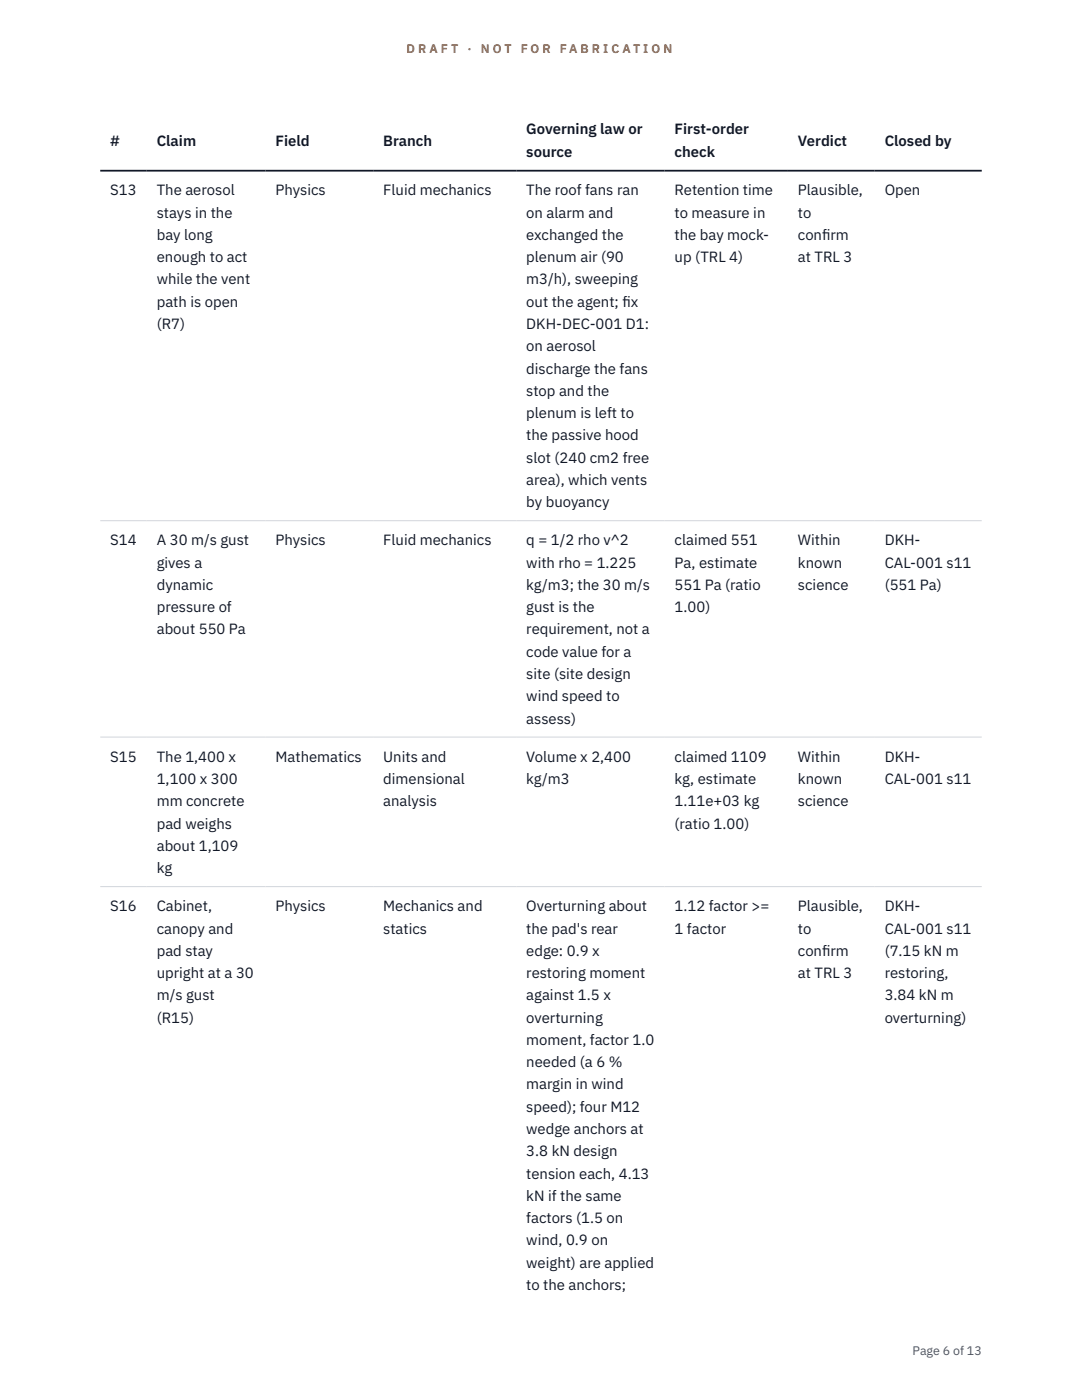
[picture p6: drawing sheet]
<svg xmlns="http://www.w3.org/2000/svg" width="216mm" height="279mm" viewBox="0 0 216 279" stroke-linecap="round" stroke-linejoin="round" font-family="sans-serif">
<defs><g id="words">
<g font-size="3" fill="#111827">
<text x="22" y="29.1">#</text>
<text x="31.3" y="29.1">Claim</text>
<text x="55" y="29.1">Field</text>
<text x="76.5" y="29.1">Branch</text>
<text x="105" y="26.8">Governing law or</text>
<text x="134.6" y="26.8">First-order</text>
<text x="159.2" y="29.1">Verdict</text>
<text x="176.5" y="29.1">Closed by</text>
<text x="105" y="31.3">source</text>
<text x="134.6" y="31.3">check</text>
<text x="22" y="39">S13</text>
<text x="31.3" y="39">The aerosol</text>
<text x="55" y="39">Physics</text>
<text x="76.5" y="39">Fluid mechanics</text>
<text x="105" y="39">The roof fans ran</text>
<text x="134.6" y="39">Retention time</text>
<text x="159.2" y="39">Plausible,</text>
<text x="176.5" y="39">Open</text>
<text x="31.3" y="43.4">stays in the</text>
<text x="31.3" y="47.9">bay long</text>
<text x="105" y="43.4">on alarm and</text>
<text x="105" y="47.9">exchanged the</text>
<text x="134.6" y="43.4">to measure in</text>
<text x="134.6" y="47.9">the bay mock-</text>
<text x="159.2" y="43.4">to</text>
<text x="159.2" y="47.9">conf</text>
<text x="164" y="47.9">irm</text>
<text x="31.3" y="52.3">enough to act</text>
<text x="105" y="52.3">plenum air (90</text>
<text x="134.6" y="52.3">up (TRL 4)</text>
<text x="159.2" y="52.3">at TRL 3</text>
<text x="31.3" y="56.8">while the vent</text>
<text x="105" y="56.8">m3/h), sweeping</text>
<text x="31.3" y="61.2">path is open</text>
<text x="31.3" y="65.7">(R7)</text>
<text x="105" y="61.2">out the agent; f</text>
<text x="105" y="65.7">DKH-DEC-001 D1:</text>
<text x="124.2" y="61.2">ix</text>
<text x="105" y="70.1">on aerosol</text>
<text x="105" y="74.5">discharge the fans</text>
<text x="105" y="79">stop and the</text>
<text x="105" y="83.4">plenum is left to</text>
<text x="105" y="87.9">the passive hood</text>
<text x="105" y="92.3">slot (240 cm2 free</text>
<text x="105" y="96.8">area), which vents</text>
<text x="105" y="101.2">by buoyancy</text>
<text x="22" y="108.8">S14</text>
<text x="31.3" y="108.8">A 30 m/s gust</text>
<text x="31.3" y="113.3">gives a</text>
<text x="55" y="108.8">Physics</text>
<text x="76.5" y="108.8">Fluid mechanics</text>
<text x="105" y="108.8">q = 1/2 rho v^2</text>
<text x="105" y="113.3">with rho = 1.225</text>
<text x="134.6" y="108.8">claimed 551</text>
<text x="134.6" y="113.3">Pa, estimate</text>
<text x="159.2" y="108.8">Within</text>
<text x="159.2" y="113.3">known</text>
<text x="176.5" y="108.8">DKH-</text>
<text x="176.5" y="113.3">CAL-001 s11</text>
<text x="31.3" y="117.7">dynamic</text>
<text x="105" y="117.7">kg/m3; the 30 m/s</text>
<text x="134.6" y="117.7">551 Pa (ratio</text>
<text x="159.2" y="117.7">science</text>
<text x="176.5" y="117.7">(551 Pa)</text>
<text x="31.3" y="122.2">pressure of</text>
<text x="105" y="122.2">gust is the</text>
<text x="134.6" y="122.2">1.00)</text>
<text x="31.3" y="126.6">about 550 Pa</text>
<text x="105" y="126.6">requirement, not a</text>
<text x="105" y="131.1">code value for a</text>
<text x="105" y="135.5">site (site design</text>
<text x="105" y="140">wind speed to</text>
<text x="105" y="144.4">assess)</text>
<text x="22" y="152">S15</text>
<text x="31.3" y="152">The 1,400 x</text>
<text x="55" y="152">Mathematics</text>
<text x="76.5" y="152">Units and</text>
<text x="105" y="152">Volume x 2,400</text>
<text x="134.6" y="152">claimed 1109</text>
<text x="159.2" y="152">Within</text>
<text x="176.5" y="152">DKH-</text>
<text x="31.3" y="156.5">1,100 x 300</text>
<text x="31.3" y="160.9">mm concrete</text>
<text x="76.5" y="156.5">dimensional</text>
<text x="76.5" y="160.9">analysis</text>
<text x="105" y="156.5">kg/m3</text>
<text x="134.6" y="156.5">kg, estimate</text>
<text x="134.6" y="160.9">1.11e+03 kg</text>
<text x="159.2" y="156.5">known</text>
<text x="159.2" y="160.9">science</text>
<text x="176.5" y="156.5">CAL-001 s11</text>
<text x="31.3" y="165.4">pad weighs</text>
<text x="134.6" y="165.4">(ratio 1.00)</text>
<text x="31.3" y="169.8">about 1,109</text>
<text x="31.3" y="174.2">kg</text>
<text x="22" y="181.9">S16</text>
<text x="31.3" y="181.9">Cabinet,</text>
<text x="55" y="181.9">Physics</text>
<text x="76.5" y="181.9">Mechanics and</text>
<text x="105" y="181.9">Overturning about</text>
<text x="134.6" y="181.9">1.12 factor &gt;=</text>
<text x="159.2" y="181.9">Plausible,</text>
<text x="176.5" y="181.9">DKH-</text>
<text x="31.3" y="186.3">canopy and</text>
<text x="31.3" y="190.8">pad stay</text>
<text x="76.5" y="186.3">statics</text>
<text x="105" y="186.3">the pad's rear</text>
<text x="105" y="190.8">edge: 0.9 x</text>
<text x="134.6" y="186.3">1 factor</text>
<text x="159.2" y="186.3">to</text>
<text x="159.2" y="190.8">conf</text>
<text x="164" y="190.8">irm</text>
<text x="176.5" y="186.3">CAL-001 s11</text>
<text x="176.5" y="190.8">(7.15 kN m</text>
<text x="31.3" y="195.2">upright at a 30</text>
<text x="105" y="195.2">restoring moment</text>
<text x="159.2" y="195.2">at TRL 3</text>
<text x="176.5" y="195.2">restoring,</text>
<text x="31.3" y="199.6">m/s gust</text>
<text x="105" y="199.6">against 1.5 x</text>
<text x="176.5" y="199.6">3.84 kN m</text>
<text x="31.3" y="204.1">(R15)</text>
<text x="105" y="204.1">overturning</text>
<text x="105" y="208.5">moment, factor 1.0</text>
<text x="176.5" y="204.1">overturning)</text>
<text x="105" y="213">needed (a 6 %</text>
<text x="105" y="217.4">margin in wind</text>
<text x="105" y="221.9">speed); four M12</text>
<text x="105" y="226.3">wedge anchors at</text>
<text x="105" y="230.8">3.8 kN design</text>
<text x="105" y="235.2">tension each, 4.13</text>
<text x="105" y="239.7">kN if the same</text>
<text x="105" y="244.1">factors (1.5 on</text>
<text x="105" y="248.5">wind, 0.9 on</text>
<text x="105" y="253">weight) are applied</text>
<text x="105" y="257.4">to the anchors;</text>
</g>
<g font-size="2.5" fill="#b45309">
<text x="81.1" y="10.5">D R A F T</text>
<text x="93.3" y="10.5">·</text>
<text x="95.9" y="10.5">N O T</text>
<text x="103.9" y="10.5">F O R</text>
<text x="111.7" y="10.5">F A B R I C A T I O N</text>
</g>
<text font-size="2.5" fill="#4b5563" x="182.1" y="270.3">Page 6 of 13</text>
</g></defs>
<path d="M20 103.9h175.9M20 147.1h175.9M20 176.9h175.9" fill="none" stroke="#d1d5db" stroke-width=".2"/>
<path d="M20 34.1h175.9" fill="none" stroke="#111827" stroke-width=".35"/>
<use href="#words"/>
</svg>
